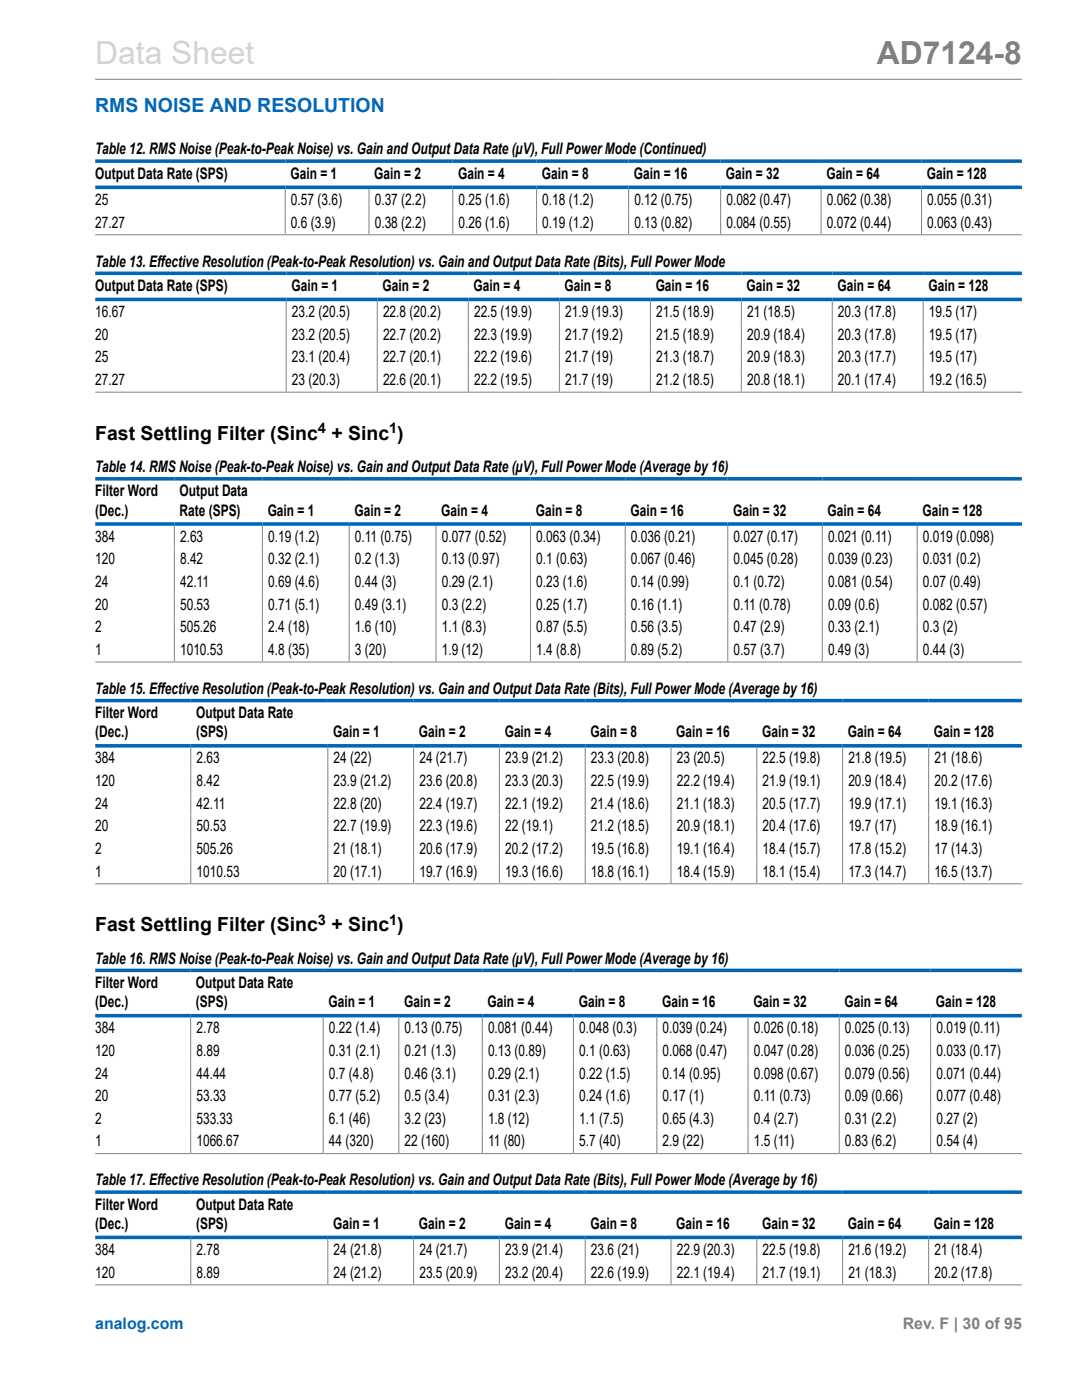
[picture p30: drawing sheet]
<svg xmlns="http://www.w3.org/2000/svg" width="216mm" height="279mm" viewBox="0 0 216 279" stroke-linecap="round" stroke-linejoin="round" font-family="sans-serif">
<defs><g id="words">
<text font-size="6.3" fill="#d3d3d3" x="19" y="12.7">Data Sheet</text>
<text font-size="6.3" fill="#808080" x="175" y="12.7">AD7124-8</text>
<text font-size="3.9" fill="#0067b8" x="19" y="22.3">RMS NOISE AND RESOLUTION</text>
<g font-size="3.9">
<text x="19" y="87.7">Fast Settling Filter (Sinc + Sinc )</text>
<text x="19" y="185.8">Fast Settling Filter (Sinc + Sinc )</text>
</g>
<g font-size="3.2">
<text x="19" y="30.8">Table 12. RMS Noise (Peak-to-Peak Noise) vs. Gain and Output Data Rate (µV), Full Power Mode (Continued)</text>
<text x="19" y="35.7">Output Data Rate (SPS)</text>
<text x="58" y="35.7">Gain = 1</text>
<text x="74.7" y="35.7">Gain = 2</text>
<text x="91.4" y="35.7">Gain = 4</text>
<text x="108.1" y="35.7">Gain = 8</text>
<text x="126.5" y="35.7">Gain = 16</text>
<text x="144.9" y="35.7">Gain = 32</text>
<text x="164.9" y="35.7">Gain = 64</text>
<text x="184.9" y="35.7">Gain = 128</text>
<text x="19" y="40.9">25</text>
<text x="58.1" y="40.9">0.57 (3.6)</text>
<text x="74.8" y="40.9">0.37 (2.2)</text>
<text x="91.5" y="40.9">0.25 (1.6)</text>
<text x="108.2" y="40.9">0.18 (1.2)</text>
<text x="126.6" y="40.9">0.12 (0.75)</text>
<text x="144.9" y="40.9">0.082 (0.47)</text>
<text x="165" y="40.9">0.062 (0.38)</text>
<text x="185" y="40.9">0.055 (0.31)</text>
<text x="19" y="45.4">27.27</text>
<text x="58.1" y="45.4">0.6 (3.9)</text>
<text x="74.8" y="45.4">0.38 (2.2)</text>
<text x="91.5" y="45.4">0.26 (1.6)</text>
<text x="108.2" y="45.4">0.19 (1.2)</text>
<text x="126.6" y="45.4">0.13 (0.82)</text>
<text x="144.9" y="45.4">0.084 (0.55)</text>
<text x="165" y="45.4">0.072 (0.44)</text>
<text x="185" y="45.4">0.063 (0.43)</text>
<text x="19" y="53.2">Table 13. Effective Resolution (Peak-to-Peak Resolution) vs. Gain and Output Data Rate (Bits), Full Power Mode</text>
<text x="19" y="58.1">Output Data Rate (SPS)</text>
<text x="58.2" y="58.1">Gain = 1</text>
<text x="76.3" y="58.1">Gain = 2</text>
<text x="94.5" y="58.1">Gain = 4</text>
<text x="112.7" y="58.1">Gain = 8</text>
<text x="130.8" y="58.1">Gain = 16</text>
<text x="149" y="58.1">Gain = 32</text>
<text x="167.1" y="58.1">Gain = 64</text>
<text x="185.3" y="58.1">Gain = 128</text>
<text x="19" y="63.3">16.67</text>
<text x="58.3" y="63.3">23.2 (20.5)</text>
<text x="76.4" y="63.3">22.8 (20.2)</text>
<text x="94.6" y="63.3">22.5 (19.9)</text>
<text x="112.8" y="63.3">21.9 (19.3)</text>
<text x="130.9" y="63.3">21.5 (18.9)</text>
<text x="149.1" y="63.3">21 (18.5)</text>
<text x="167.2" y="63.3">20.3 (17.8)</text>
<text x="185.4" y="63.3">19.5 (17)</text>
<text x="19" y="67.8">20</text>
<text x="58.3" y="67.8">23.2 (20.5)</text>
<text x="76.4" y="67.8">22.7 (20.2)</text>
<text x="94.6" y="67.8">22.3 (19.9)</text>
<text x="112.8" y="67.8">21.7 (19.2)</text>
<text x="130.9" y="67.8">21.5 (18.9)</text>
<text x="149.1" y="67.8">20.9 (18.4)</text>
<text x="167.2" y="67.8">20.3 (17.8)</text>
<text x="185.4" y="67.8">19.5 (17)</text>
<text x="19" y="72.3">25</text>
<text x="19" y="76.8">27.27</text>
<text x="58.3" y="72.3">23.1 (20.4)</text>
<text x="58.3" y="76.8">23 (20.3)</text>
<text x="76.4" y="72.3">22.7 (20.1)</text>
<text x="76.4" y="76.8">22.6 (20.1)</text>
<text x="94.6" y="72.3">22.2 (19.6)</text>
<text x="94.6" y="76.8">22.2 (19.5)</text>
<text x="112.8" y="72.3">21.7 (19)</text>
<text x="112.8" y="76.8">21.7 (19)</text>
<text x="130.9" y="72.3">21.3 (18.7)</text>
<text x="130.9" y="76.8">21.2 (18.5)</text>
<text x="149.1" y="72.3">20.9 (18.3)</text>
<text x="149.1" y="76.8">20.8 (18.1)</text>
<text x="167.2" y="72.3">20.3 (17.7)</text>
<text x="167.2" y="76.8">20.1 (17.4)</text>
<text x="185.4" y="72.3">19.5 (17)</text>
<text x="185.4" y="76.8">19.2 (16.5)</text>
<text x="19" y="94.2">Table 14. RMS Noise (Peak-to-Peak Noise) vs. Gain and Output Data Rate (µV), Full Power Mode (Average by 16)</text>
<text x="19" y="99.1">Filter Word</text>
<text x="35.8" y="99.1">Output Data</text>
<text x="19" y="102.9">(Dec.)</text>
<text x="35.8" y="102.9">Rate (SPS)</text>
<text x="53.4" y="102.9">Gain = 1</text>
<text x="70.7" y="102.9">Gain = 2</text>
<text x="88.1" y="102.9">Gain = 4</text>
<text x="106.9" y="102.9">Gain = 8</text>
<text x="125.8" y="102.9">Gain = 16</text>
<text x="146.3" y="102.9">Gain = 32</text>
<text x="165.1" y="102.9">Gain = 64</text>
<text x="184.1" y="102.9">Gain = 128</text>
<text x="19" y="108.1">384</text>
<text x="19" y="112.6">120</text>
<text x="35.9" y="108.1">2.63</text>
<text x="35.9" y="112.6">8.42</text>
<text x="53.5" y="108.1">0.19 (1.2)</text>
<text x="53.5" y="112.6">0.32 (2.1)</text>
<text x="70.8" y="108.1">0.11 (0.75)</text>
<text x="70.8" y="112.6">0.2 (1.3)</text>
<text x="88.1" y="108.1">0.077 (0.52)</text>
<text x="88.1" y="112.6">0.13 (0.97)</text>
<text x="107" y="108.1">0.063 (0.34)</text>
<text x="107" y="112.6">0.1 (0.63)</text>
<text x="125.9" y="108.1">0.036 (0.21)</text>
<text x="125.9" y="112.6">0.067 (0.46)</text>
<text x="146.4" y="108.1">0.027 (0.17)</text>
<text x="146.4" y="112.6">0.045 (0.28)</text>
<text x="165.2" y="108.1">0.021 (0.11)</text>
<text x="165.2" y="112.6">0.039 (0.23)</text>
<text x="184.2" y="108.1">0.019 (0.098)</text>
<text x="184.2" y="112.6">0.031 (0.2)</text>
<text x="19" y="117.1">24</text>
<text x="35.9" y="117.1">42.11</text>
<text x="53.5" y="117.1">0.69 (4.6)</text>
<text x="70.8" y="117.1">0.44 (3)</text>
<text x="88.1" y="117.1">0.29 (2.1)</text>
<text x="107" y="117.1">0.23 (1.6)</text>
<text x="125.9" y="117.1">0.14 (0.99)</text>
<text x="146.4" y="117.1">0.1 (0.72)</text>
<text x="165.2" y="117.1">0.081 (0.54)</text>
<text x="184.2" y="117.1">0.07 (0.49)</text>
<text x="19" y="121.7">20</text>
<text x="35.9" y="121.7">50.53</text>
<text x="53.5" y="121.7">0.71 (5.1)</text>
<text x="70.8" y="121.7">0.49 (3.1)</text>
<text x="88.1" y="121.7">0.3 (2.2)</text>
<text x="107" y="121.7">0.25 (1.7)</text>
<text x="125.9" y="121.7">0.16 (1.1)</text>
<text x="146.4" y="121.7">0.11 (0.78)</text>
<text x="165.2" y="121.7">0.09 (0.6)</text>
<text x="184.2" y="121.7">0.082 (0.57)</text>
<text x="19" y="126.2">2</text>
<text x="19" y="130.7">1</text>
<text x="35.9" y="126.2">505.26</text>
<text x="35.9" y="130.7">1010.53</text>
<text x="53.5" y="126.2">2.4 (18)</text>
<text x="53.5" y="130.7">4.8 (35)</text>
<text x="70.8" y="126.2">1.6 (10)</text>
<text x="70.8" y="130.7">3 (20)</text>
<text x="88.1" y="126.2">1.1 (8.3)</text>
<text x="88.1" y="130.7">1.9 (12)</text>
<text x="107" y="126.2">0.87 (5.5)</text>
<text x="107" y="130.7">1.4 (8.8)</text>
<text x="125.9" y="126.2">0.56 (3.5)</text>
<text x="125.9" y="130.7">0.89 (5.2)</text>
<text x="146.4" y="126.2">0.47 (2.9)</text>
<text x="146.4" y="130.7">0.57 (3.7)</text>
<text x="165.2" y="126.2">0.33 (2.1)</text>
<text x="165.2" y="130.7">0.49 (3)</text>
<text x="184.2" y="126.2">0.3 (2)</text>
<text x="184.2" y="130.7">0.44 (3)</text>
<text x="19" y="138.5">Table 15. Effective Resolution (Peak-to-Peak Resolution) vs. Gain and Output Data Rate (Bits), Full Power Mode (Average by 16)</text>
<text x="19" y="143.3">Filter Word</text>
<text x="39.1" y="143.3">Output Data Rate</text>
<text x="19" y="147.1">(Dec.)</text>
<text x="39.1" y="147.1">(SPS)</text>
<text x="66.5" y="147.1">Gain = 1</text>
<text x="83.6" y="147.1">Gain = 2</text>
<text x="100.7" y="147.1">Gain = 4</text>
<text x="117.8" y="147.1">Gain = 8</text>
<text x="135" y="147.1">Gain = 16</text>
<text x="152.1" y="147.1">Gain = 32</text>
<text x="169.2" y="147.1">Gain = 64</text>
<text x="186.4" y="147.1">Gain = 128</text>
<text x="19" y="152.4">384</text>
<text x="39.2" y="152.4">2.63</text>
<text x="66.6" y="152.4">24 (22)</text>
<text x="83.7" y="152.4">24 (21.7)</text>
<text x="100.8" y="152.4">23.9 (21.2)</text>
<text x="117.9" y="152.4">23.3 (20.8)</text>
<text x="135" y="152.4">23 (20.5)</text>
<text x="152.2" y="152.4">22.5 (19.8)</text>
<text x="169.3" y="152.4">21.8 (19.5)</text>
<text x="186.5" y="152.4">21 (18.6)</text>
<text x="19" y="156.9">120</text>
<text x="19" y="161.4">24</text>
<text x="39.2" y="156.9">8.42</text>
<text x="39.2" y="161.4">42.11</text>
<text x="66.6" y="156.9">23.9 (21.2)</text>
<text x="66.6" y="161.4">22.8 (20)</text>
<text x="83.7" y="156.9">23.6 (20.8)</text>
<text x="83.7" y="161.4">22.4 (19.7)</text>
<text x="100.8" y="156.9">23.3 (20.3)</text>
<text x="100.8" y="161.4">22.1 (19.2)</text>
<text x="117.9" y="156.9">22.5 (19.9)</text>
<text x="117.9" y="161.4">21.4 (18.6)</text>
<text x="135" y="156.9">22.2 (19.4)</text>
<text x="135" y="161.4">21.1 (18.3)</text>
<text x="152.2" y="156.9">21.9 (19.1)</text>
<text x="152.2" y="161.4">20.5 (17.7)</text>
<text x="169.3" y="156.9">20.9 (18.4)</text>
<text x="169.3" y="161.4">19.9 (17.1)</text>
<text x="186.5" y="156.9">20.2 (17.6)</text>
<text x="186.5" y="161.4">19.1 (16.3)</text>
<text x="19" y="165.9">20</text>
<text x="39.2" y="165.9">50.53</text>
<text x="66.6" y="165.9">22.7 (19.9)</text>
<text x="83.7" y="165.9">22.3 (19.6)</text>
<text x="100.8" y="165.9">22 (19.1)</text>
<text x="117.9" y="165.9">21.2 (18.5)</text>
<text x="135" y="165.9">20.9 (18.1)</text>
<text x="152.2" y="165.9">20.4 (17.6)</text>
<text x="169.3" y="165.9">19.7 (17)</text>
<text x="186.5" y="165.9">18.9 (16.1)</text>
<text x="19" y="170.4">2</text>
<text x="39.2" y="170.4">505.26</text>
<text x="66.6" y="170.4">21 (18.1)</text>
<text x="83.7" y="170.4">20.6 (17.9)</text>
<text x="100.8" y="170.4">20.2 (17.2)</text>
<text x="117.9" y="170.4">19.5 (16.8)</text>
<text x="135" y="170.4">19.1 (16.4)</text>
<text x="152.2" y="170.4">18.4 (15.7)</text>
<text x="169.3" y="170.4">17.8 (15.2)</text>
<text x="186.5" y="170.4">17 (14.3)</text>
<text x="19" y="174.9">1</text>
<text x="39.2" y="174.9">1010.53</text>
<text x="66.6" y="174.9">20 (17.1)</text>
<text x="83.7" y="174.9">19.7 (16.9)</text>
<text x="100.8" y="174.9">19.3 (16.6)</text>
<text x="117.9" y="174.9">18.8 (16.1)</text>
<text x="135" y="174.9">18.4 (15.9)</text>
<text x="152.2" y="174.9">18.1 (15.4)</text>
<text x="169.3" y="174.9">17.3 (14.7)</text>
<text x="186.5" y="174.9">16.5 (13.7)</text>
<text x="19" y="192.3">Table 16. RMS Noise (Peak-to-Peak Noise) vs. Gain and Output Data Rate (µV), Full Power Mode (Average by 16)</text>
<text x="19" y="197.2">Filter Word</text>
<text x="39.1" y="197.2">Output Data Rate</text>
<text x="19" y="201">(Dec.)</text>
<text x="39.1" y="201">(SPS)</text>
<text x="65.5" y="201">Gain = 1</text>
<text x="80.6" y="201">Gain = 2</text>
<text x="97.3" y="201">Gain = 4</text>
<text x="115.5" y="201">Gain = 8</text>
<text x="132.1" y="201">Gain = 16</text>
<text x="150.3" y="201">Gain = 32</text>
<text x="168.5" y="201">Gain = 64</text>
<text x="186.8" y="201">Gain = 128</text>
<text x="19" y="206.2">384</text>
<text x="39.2" y="206.2">2.78</text>
<text x="65.6" y="206.2">0.22 (1.4)</text>
<text x="80.7" y="206.2">0.13 (0.75)</text>
<text x="97.4" y="206.2">0.081 (0.44)</text>
<text x="115.6" y="206.2">0.048 (0.3)</text>
<text x="132.2" y="206.2">0.039 (0.24)</text>
<text x="150.4" y="206.2">0.026 (0.18)</text>
<text x="168.6" y="206.2">0.025 (0.13)</text>
<text x="186.9" y="206.2">0.019 (0.11)</text>
<text x="19" y="210.7">120</text>
<text x="19" y="215.3">24</text>
<text x="39.2" y="210.7">8.89</text>
<text x="39.2" y="215.3">44.44</text>
<text x="65.6" y="210.7">0.31 (2.1)</text>
<text x="65.6" y="215.3">0.7 (4.8)</text>
<text x="80.7" y="210.7">0.21 (1.3)</text>
<text x="80.7" y="215.3">0.46 (3.1)</text>
<text x="97.4" y="210.7">0.13 (0.89)</text>
<text x="97.4" y="215.3">0.29 (2.1)</text>
<text x="115.6" y="210.7">0.1 (0.63)</text>
<text x="115.6" y="215.3">0.22 (1.5)</text>
<text x="132.2" y="210.7">0.068 (0.47)</text>
<text x="132.2" y="215.3">0.14 (0.95)</text>
<text x="150.4" y="210.7">0.047 (0.28)</text>
<text x="150.4" y="215.3">0.098 (0.67)</text>
<text x="168.6" y="210.7">0.036 (0.25)</text>
<text x="168.6" y="215.3">0.079 (0.56)</text>
<text x="186.9" y="210.7">0.033 (0.17)</text>
<text x="186.9" y="215.3">0.071 (0.44)</text>
<text x="19" y="219.8">20</text>
<text x="39.2" y="219.8">53.33</text>
<text x="65.6" y="219.8">0.77 (5.2)</text>
<text x="80.7" y="219.8">0.5 (3.4)</text>
<text x="97.4" y="219.8">0.31 (2.3)</text>
<text x="115.6" y="219.8">0.24 (1.6)</text>
<text x="132.2" y="219.8">0.17 (1)</text>
<text x="150.4" y="219.8">0.11 (0.73)</text>
<text x="168.6" y="219.8">0.09 (0.66)</text>
<text x="186.9" y="219.8">0.077 (0.48)</text>
<text x="19" y="224.3">2</text>
<text x="39.2" y="224.3">533.33</text>
<text x="65.6" y="224.3">6.1 (46)</text>
<text x="80.7" y="224.3">3.2 (23)</text>
<text x="97.4" y="224.3">1.8 (12)</text>
<text x="115.6" y="224.3">1.1 (7.5)</text>
<text x="132.2" y="224.3">0.65 (4.3)</text>
<text x="150.4" y="224.3">0.4 (2.7)</text>
<text x="168.6" y="224.3">0.31 (2.2)</text>
<text x="186.9" y="224.3">0.27 (2)</text>
<text x="19" y="228.8">1</text>
<text x="39.2" y="228.8">1066.67</text>
<text x="65.6" y="228.8">44 (320)</text>
<text x="80.7" y="228.8">22 (160)</text>
<text x="97.4" y="228.8">11 (80)</text>
<text x="115.6" y="228.8">5.7 (40)</text>
<text x="132.2" y="228.8">2.9 (22)</text>
<text x="150.4" y="228.8">1.5 (11)</text>
<text x="168.6" y="228.8">0.83 (6.2)</text>
<text x="186.9" y="228.8">0.54 (4)</text>
<text x="19" y="236.6">Table 17. Effective Resolution (Peak-to-Peak Resolution) vs. Gain and Output Data Rate (Bits), Full Power Mode (Average by 16)</text>
<text x="19" y="241.4">Filter Word</text>
<text x="19" y="245.3">(Dec.)</text>
<text x="39.1" y="241.4">Output Data Rate</text>
<text x="39.1" y="245.3">(SPS)</text>
<text x="66.5" y="245.3">Gain = 1</text>
<text x="83.6" y="245.3">Gain = 2</text>
<text x="100.7" y="245.3">Gain = 4</text>
<text x="117.8" y="245.3">Gain = 8</text>
<text x="135" y="245.3">Gain = 16</text>
<text x="152.1" y="245.3">Gain = 32</text>
<text x="169.2" y="245.3">Gain = 64</text>
<text x="186.4" y="245.3">Gain = 128</text>
<text x="19" y="250.5">384</text>
<text x="39.2" y="250.5">2.78</text>
<text x="66.6" y="250.5">24 (21.8)</text>
<text x="83.7" y="250.5">24 (21.7)</text>
<text x="100.8" y="250.5">23.9 (21.4)</text>
<text x="117.9" y="250.5">23.6 (21)</text>
<text x="135" y="250.5">22.9 (20.3)</text>
<text x="152.2" y="250.5">22.5 (19.8)</text>
<text x="169.3" y="250.5">21.6 (19.2)</text>
<text x="186.5" y="250.5">21 (18.4)</text>
<text x="19" y="255">120</text>
<text x="39.2" y="255">8.89</text>
<text x="66.6" y="255">24 (21.2)</text>
<text x="83.7" y="255">23.5 (20.9)</text>
<text x="100.8" y="255">23.2 (20.4)</text>
<text x="117.9" y="255">22.6 (19.9)</text>
<text x="135" y="255">22.1 (19.4)</text>
<text x="152.2" y="255">21.7 (19.1)</text>
<text x="169.3" y="255">21 (18.3)</text>
<text x="186.5" y="255">20.2 (17.8)</text>
</g>
<text font-size="3.2" fill="#0067b8" x="19" y="265.3">analog.com</text>
<text font-size="3.2" fill="#808080" x="180.1" y="265.3">Rev. F | 30 of 95</text>
<g font-size="2.9">
<text x="63.4" y="86.4">4</text>
<text x="77.7" y="86.4">1</text>
<text x="63.4" y="184.5">3</text>
<text x="77.7" y="184.5">1</text>
</g>
</g></defs>
<g fill="none" stroke="#808080" stroke-width=".2">
<path d="M19 15.8h184.9M56.9 37.7v9.1M73.6 37.7v9.1M90.3 37.7v9.1M107.1 37.7v9.1M125.4 37.7v9.1M143.8 37.7v9.1M163.8 37.7v9.1M183.9 37.7v9.1M19 46.9h184.9M19 78.3h184.9M57.1 60.1v18.1"/>
<path d="M75.3 60.1v18.1M93.4 60.1v18.1M111.6 60.1v18.1M129.8 60.1v18.1M147.9 60.1v18.1M166.1 60.1v18.1M184.2 60.1v18.1M34.8 104.9v27.1M52.4 104.9v27.1M69.7 104.9v27.1M87 104.9v27.1M105.8 104.9v27.1"/>
<path d="M124.8 104.9v27.1M145.2 104.9v27.1M164.1 104.9v27.1M183 104.9v27.1M19 132.1h184.9M38.1 149.2v27.1M65.4 149.2v27.1M82.5 149.2v27.1M99.7 149.2v27.1M116.8 149.2v27.1M133.9 149.2v27.1M151 149.2v27.1"/>
<path d="M168.1 149.2v27.1M185.3 149.2v27.1M19 176.4h184.9M38 203v27.1M64.5 203v27.1M79.6 203v27.1M96.2 203v27.1M114.4 203v27.1M131.1 203v27.1M149.3 203v27.1M167.5 203v27.1M185.7 203v27.1"/>
<path d="M19 230.2h184.9M19 256.4h184.9M38.1 247.3v9M65.4 247.3v9M82.5 247.3v9M99.7 247.3v9M116.8 247.3v9M133.9 247.3v9M151 247.3v9M168.1 247.3v9M185.3 247.3v9"/>
</g>
<path d="M19 32.2h184.9M19 37.4h184.9M19 54.5h184.9M19 59.8h184.9M19 95.6h184.9M19 104.6h184.9M19 139.8h184.9M19 148.8h184.9M19 193.7h184.9M19 202.7h184.9M19 237.9h184.9M19 247h184.9" fill="none" stroke="#0067b8" stroke-width=".71"/>
<use href="#words"/>
</svg>
